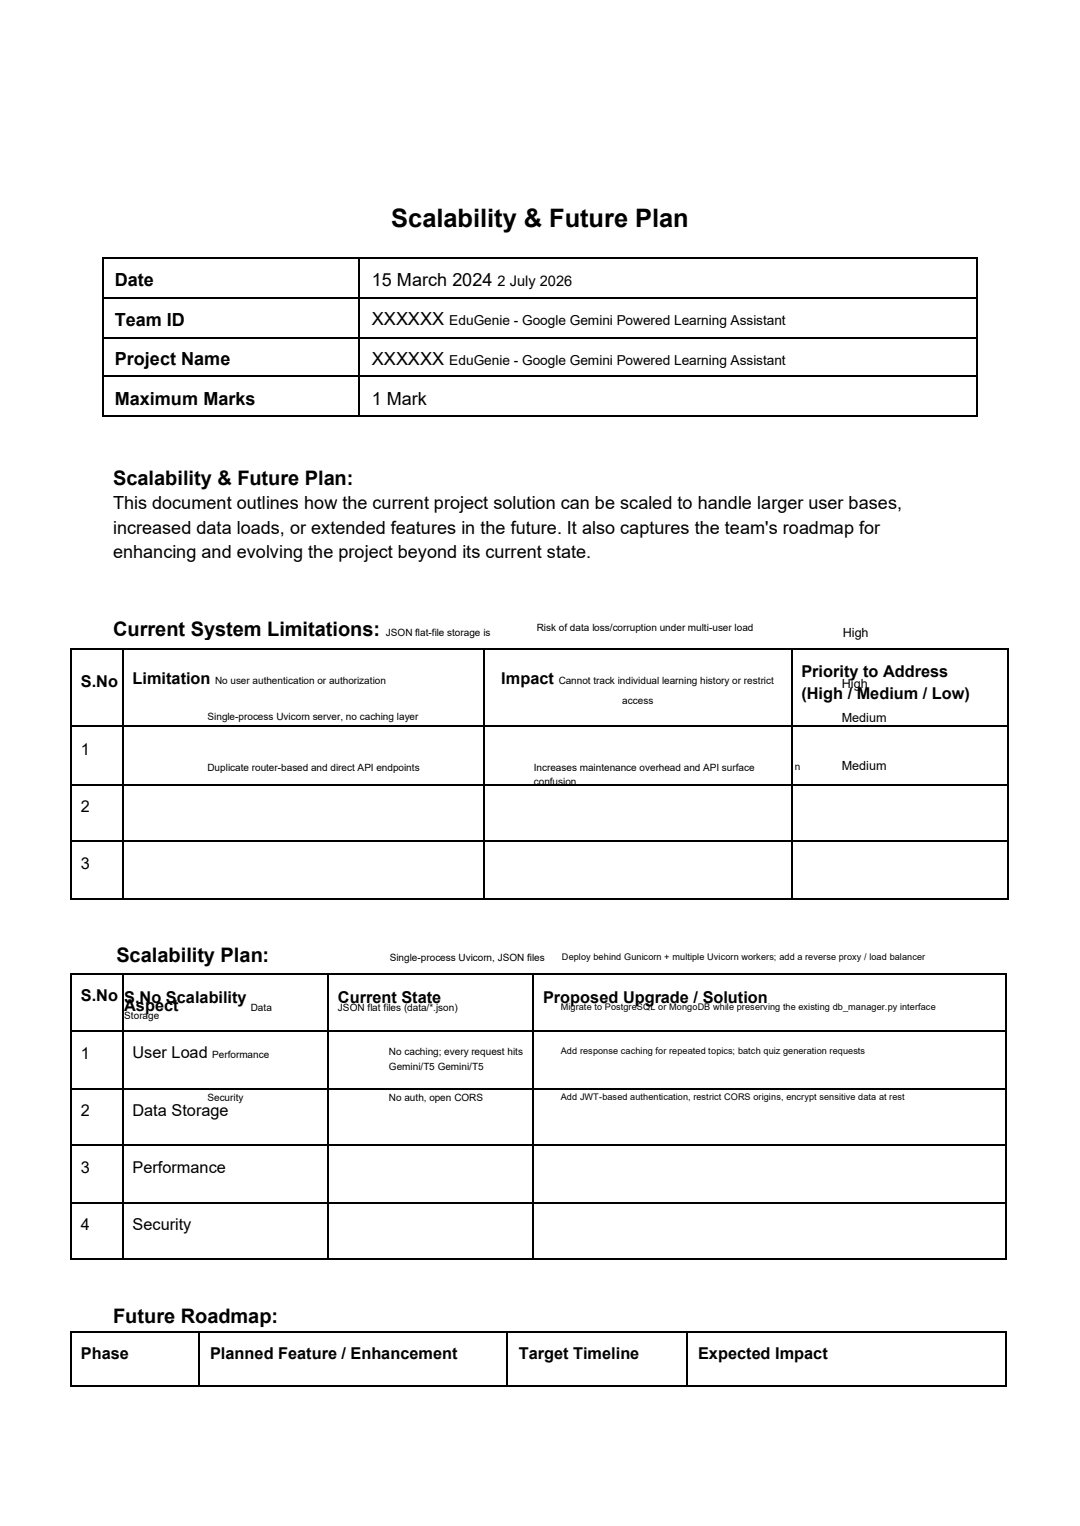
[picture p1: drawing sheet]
<svg xmlns="http://www.w3.org/2000/svg" width="210mm" height="297mm" viewBox="0 0 210 297" stroke-linecap="round" stroke-linejoin="round" font-family="sans-serif">
<defs><g id="words">
<text font-size="5" x="76.2" y="44.2">Scalability &amp; Future Plan</text>
<g font-size="3.9">
<text x="22" y="94.3">Scalability &amp; Future Plan:</text>
<text x="22" y="123.8">Current System Limitations:</text>
<text x="22.7" y="187.3">Scalability Plan:</text>
<text x="22" y="257.5">Future Roadmap:</text>
</g>
<g font-size="3.5">
<text x="22.4" y="55.8">Date</text>
<text x="72.4" y="55.6">15 March 2024</text>
<text x="22.4" y="63.4">Team ID</text>
<text x="72.4" y="63.3">XXXXXX</text>
<text x="22.4" y="71.1">Project Name</text>
<text x="72.4" y="71">XXXXXX</text>
<text x="22.4" y="78.7">Maximum Marks</text>
<text x="72.4" y="78.7">1 Mark</text>
<text x="22" y="99.2">This document outlines how the current project solution can be scaled to handle larger user bases,</text>
<text x="22" y="103.9">increased data loads, or extended features in the future. It also captures the team's roadmap for</text>
<text x="22" y="108.7">enhancing and evolving the project beyond its current state.</text>
</g>
<g font-size="3.2">
<text x="156" y="131.8">Priority to Address</text>
<text x="15.7" y="133.7">S.No</text>
<text x="25.8" y="133.1">Limitation</text>
<text x="97.6" y="133.1">Impact</text>
<text x="156" y="136.1">(High / Medium / Low)</text>
<text x="15.7" y="146.9">1</text>
<text x="15.7" y="158.1">2</text>
<text x="15.7" y="169.1">3</text>
<text x="15.7" y="194.9">S.No</text>
<text x="24.2" y="195.3">S.No Scalability</text>
<text x="24.2" y="196.8">Aspect</text>
<text x="65.8" y="195.3">Current State</text>
<text x="105.7" y="195.3">Proposed Upgrade / Solution</text>
<text x="15.7" y="206.1">1</text>
<text x="25.8" y="206">User Load</text>
<text x="15.7" y="217.2">2</text>
<text x="25.8" y="217.2">Data Storage</text>
<text x="15.7" y="228.3">3</text>
<text x="25.8" y="228.3">Performance</text>
<text x="15.7" y="239.4">4</text>
<text x="25.8" y="239.4">Security</text>
<text x="15.7" y="264.5">Phase</text>
<text x="40.9" y="264.5">Planned Feature / Enhancement</text>
<text x="101" y="264.5">Target Timeline</text>
<text x="135.9" y="264.5">Expected Impact</text>
</g>
<text font-size="2.8" x="96.9" y="55.6">2 July 2026</text>
<g font-size="2.7">
<text x="87.5" y="63.3">EduGenie - Google Gemini Powered Learning Assistant</text>
<text x="87.5" y="71">EduGenie - Google Gemini Powered Learning Assistant</text>
</g>
<g font-size="2.5">
<text x="164.1" y="124">High</text>
<text x="163.9" y="134">High</text>
<text x="163.9" y="140.6">Medium</text>
<text x="163.9" y="149.8">Medium</text>
</g>
<g font-size="1.9">
<text x="75.1" y="123.8">JSON flat-file storage is</text>
<text x="104.5" y="122.9">Risk of data loss/corruption under multi-user load</text>
<text x="22" y="128.2">not safe under concurrent writes</text>
<text x="41.9" y="133.1">No user authentication or authorization</text>
<text x="108.8" y="133.1">Cannot track individual learning history or restrict</text>
<text x="121.1" y="137.1">access</text>
<text x="40.4" y="140.2">Single-process Uvicorn server, no caching layer</text>
<text x="154.7" y="149.8">n</text>
<text x="40.4" y="150.1">Duplicate router-based and direct API endpoints</text>
<text x="103.9" y="150.1">Increases maintenance overhead and API surface</text>
<text x="103.9" y="152.8">confusion</text>
<text x="75.9" y="187.1">Single-process Uvicorn, JSON files</text>
<text x="48.8" y="196.8">Data</text>
<text x="65.8" y="196.8">JSON flat files (data/*.json)</text>
<text x="24.2" y="198.4">Storage</text>
<text x="41.3" y="206">Performance</text>
<text x="75.7" y="205.4">No caching; every request hits</text>
<text x="75.7" y="208.3">Gemini/T5 Gemini/T5</text>
<text x="40.4" y="214.4">Security</text>
<text x="75.7" y="214.2">No auth, open CORS</text>
</g>
<g font-size="1.8">
<text x="109.4" y="187">Deploy behind Gunicorn + multiple Uvicorn workers; add a reverse proxy / load balancer</text>
<text x="109.2" y="196.7">Migrate to PostgreSQL or MongoDB while preserving the existing db_manager.py interface</text>
<text x="109.2" y="205.3">Add response caching for repeated topics; batch quiz generation requests</text>
<text x="109.2" y="214.1">Add JWT-based authentication, restrict CORS origins, encrypt sensitive data at rest</text>
</g>
</g></defs>
<g fill="#000">
<path d="M19.9 50.1h.4v.4h-.4z" fill-rule="evenodd"/>
<path d="M19.9 50.1h.4v.4h-.4z" fill-rule="evenodd"/>
<path d="M19.9 57.9h.4v.3h-.4z" fill-rule="evenodd"/>
<path d="M69.7 50.1h.3v.4h-.3z" fill-rule="evenodd"/>
<path d="M69.7 57.9h.3v.3h-.3z" fill-rule="evenodd"/>
<path d="M190 50.1h.4v.4h-.4z" fill-rule="evenodd"/>
<path d="M190 50.1h.4v.4h-.4z" fill-rule="evenodd"/>
<path d="M190 57.9h.4v.3h-.4z" fill-rule="evenodd"/>
<path d="M19.9 65.6h.4v.4h-.4z" fill-rule="evenodd"/>
<path d="M19.9 73h.4v.4h-.4z" fill-rule="evenodd"/>
<path d="M69.7 65.6h.3v.4h-.3z" fill-rule="evenodd"/>
<path d="M69.7 73h.3v.4h-.3z" fill-rule="evenodd"/>
<path d="M190 65.6h.4v.4h-.4z" fill-rule="evenodd"/>
<path d="M190 73h.4v.4h-.4z" fill-rule="evenodd"/>
<path d="M19.9 80.8h.4v.4h-.4z" fill-rule="evenodd"/>
<path d="M19.9 80.8h.4v.4h-.4z" fill-rule="evenodd"/>
<path d="M69.7 80.8h.3v.4h-.3z" fill-rule="evenodd"/>
<path d="M190 80.8h.4v.4h-.4z" fill-rule="evenodd"/>
<path d="M190 80.8h.4v.4h-.4z" fill-rule="evenodd"/>
</g>
<g fill="none" stroke="#000" stroke-width=".34">
<path d="M20.1 50.5v7.4M20.1 58.2v7.4M20.3 50.3h49.4M20.3 58h49.4M69.9 50.5v7.4M69.9 58.2v7.4M70 50.3h120M70 58h120M190.2 50.5v7.4M190.2 58.2v7.4M20.1 66v7M20.1 73.4v7.4"/>
<path d="M20.3 65.8h49.4M20.3 73.2h49.4M69.9 66v7M69.9 73.4v7.4M70 65.8h120M70 73.2h120M190.2 66v7M190.2 73.4v7.4M20.3 81h49.4M70 81h120"/>
</g>
<g fill="#fff">
<path d="M10.9 119.3h85.4v6.4h-85.4z" fill-rule="evenodd"/>
<path d="M10.9 119.3h85.4v5.3h-85.4z" fill-rule="evenodd"/>
<path d="M10.9 124.6h85.4v1.1h-85.4z" fill-rule="evenodd"/>
<path d="M96.3 119.3h58.6v6.4h-58.6z" fill-rule="evenodd"/>
<path d="M96.3 119.3h58.6v4.1h-58.6z" fill-rule="evenodd"/>
<path d="M154.9 119.3h34.6v6.4h-34.6z" fill-rule="evenodd"/>
<path d="M154.9 119.3h34.6v5.3h-34.6z" fill-rule="evenodd"/>
</g>
<g fill="#000">
<path d="M13.6 126.1h.3v.3h-.3z" fill-rule="evenodd"/>
<path d="M13.6 126.1h.3v.3h-.3z" fill-rule="evenodd"/>
<path d="M23.8 126.1h.4v.3h-.4z" fill-rule="evenodd"/>
<path d="M94 126.1h.4v.3h-.4z" fill-rule="evenodd"/>
<path d="M154 126.1h.4v.3h-.4z" fill-rule="evenodd"/>
<path d="M196 126.1h.3v.3h-.3z" fill-rule="evenodd"/>
<path d="M196 126.1h.3v.3h-.3z" fill-rule="evenodd"/>
<path d="M13.6 141.2h.3v.4h-.3z" fill-rule="evenodd"/>
<path d="M13.6 152.6h.3v.3h-.3z" fill-rule="evenodd"/>
<path d="M23.8 141.2h.4v.4h-.4z" fill-rule="evenodd"/>
<path d="M23.8 152.6h.4v.3h-.4z" fill-rule="evenodd"/>
<path d="M94 141.2h.4v.4h-.4z" fill-rule="evenodd"/>
<path d="M94 152.6h.4v.3h-.4z" fill-rule="evenodd"/>
<path d="M154 141.2h.4v.4h-.4z" fill-rule="evenodd"/>
<path d="M154 152.6h.4v.3h-.4z" fill-rule="evenodd"/>
<path d="M196 141.2h.3v.4h-.3z" fill-rule="evenodd"/>
<path d="M196 152.6h.3v.3h-.3z" fill-rule="evenodd"/>
<path d="M13.6 163.5h.3v.3h-.3z" fill-rule="evenodd"/>
<path d="M13.6 174.8h.3v.3h-.3z" fill-rule="evenodd"/>
<path d="M13.6 174.8h.3v.3h-.3z" fill-rule="evenodd"/>
<path d="M23.8 163.5h.4v.3h-.4z" fill-rule="evenodd"/>
<path d="M23.8 174.8h.4v.3h-.4z" fill-rule="evenodd"/>
<path d="M94 163.5h.4v.3h-.4z" fill-rule="evenodd"/>
<path d="M94 174.8h.4v.3h-.4z" fill-rule="evenodd"/>
<path d="M154 163.5h.4v.3h-.4z" fill-rule="evenodd"/>
<path d="M154 174.8h.4v.3h-.4z" fill-rule="evenodd"/>
<path d="M196 163.5h.3v.3h-.3z" fill-rule="evenodd"/>
<path d="M196 174.8h.3v.3h-.3z" fill-rule="evenodd"/>
<path d="M196 174.8h.3v.3h-.3z" fill-rule="evenodd"/>
</g>
<g fill="none" stroke="#000" stroke-width=".34">
<path d="M13.8 126.4v14.8M13.9 126.3h9.9M24 126.4v14.8M24.2 126.3h69.8M94.2 126.4v14.8M94.4 126.3h59.6M154.2 126.4v14.8M154.4 126.3h41.6M196.2 126.4v14.8M13.8 141.6v11M13.8 152.9v10.6M13.9 141.4h9.9"/>
<path d="M13.9 152.7h9.9M24 141.6v11M24 152.9v10.6M24.2 141.4h69.8M24.2 152.7h69.8M94.2 141.6v11M94.2 152.9v10.6M94.4 141.4h59.6M94.4 152.7h59.6M154.2 141.6v11M154.2 152.9v10.6M154.4 141.4h41.6"/>
<path d="M154.4 152.7h41.6M196.2 141.6v11M196.2 152.9v10.6M13.8 163.8v11M13.9 163.6h9.9M13.9 174.9h9.9M24 163.8v11M24.2 163.6h69.8M24.2 174.9h69.8M94.2 163.8v11M94.4 163.6h59.6M94.4 174.9h59.6"/>
<path d="M154.2 163.8v11M154.4 163.6h41.6M154.4 174.9h41.6M196.2 163.8v11"/>
</g>
<g fill="#fff">
<path d="M10.9 182.7h53.3v6.5h-53.3z" fill-rule="evenodd"/>
<path d="M10.9 182.7h53.3v5.4h-53.3z" fill-rule="evenodd"/>
<path d="M64.2 182.7h43.4v6.5h-43.4z" fill-rule="evenodd"/>
<path d="M64.2 182.7h43.4v5h-43.4z" fill-rule="evenodd"/>
<path d="M107.6 182.7h87.9v6.5h-87.9z" fill-rule="evenodd"/>
<path d="M107.6 182.7h87.9v4.8h-87.9z" fill-rule="evenodd"/>
</g>
<g fill="#000">
<path d="M13.6 189.5h.3v.3h-.3z" fill-rule="evenodd"/>
<path d="M13.6 189.5h.3v.3h-.3z" fill-rule="evenodd"/>
<path d="M23.8 189.5h.4v.3h-.4z" fill-rule="evenodd"/>
<path d="M63.7 189.5h.3v.3h-.3z" fill-rule="evenodd"/>
<path d="M103.6 189.5h.3v.3h-.3z" fill-rule="evenodd"/>
<path d="M195.7 189.5h.3v.3h-.3z" fill-rule="evenodd"/>
<path d="M195.7 189.5h.3v.3h-.3z" fill-rule="evenodd"/>
<path d="M13.6 200.4h.3v.4h-.3z" fill-rule="evenodd"/>
<path d="M13.6 211.7h.3v.4h-.3z" fill-rule="evenodd"/>
<path d="M23.8 200.4h.4v.4h-.4z" fill-rule="evenodd"/>
<path d="M23.8 211.7h.4v.4h-.4z" fill-rule="evenodd"/>
<path d="M63.7 200.4h.3v.4h-.3z" fill-rule="evenodd"/>
<path d="M63.7 211.7h.3v.4h-.3z" fill-rule="evenodd"/>
<path d="M103.6 200.4h.3v.4h-.3z" fill-rule="evenodd"/>
<path d="M103.6 211.7h.3v.4h-.3z" fill-rule="evenodd"/>
<path d="M195.7 200.4h.3v.4h-.3z" fill-rule="evenodd"/>
<path d="M195.7 211.7h.3v.4h-.3z" fill-rule="evenodd"/>
<path d="M13.6 222.7h.3v.3h-.3z" fill-rule="evenodd"/>
<path d="M13.6 234h.3v.3h-.3z" fill-rule="evenodd"/>
<path d="M23.8 222.7h.4v.3h-.4z" fill-rule="evenodd"/>
<path d="M23.8 234h.4v.3h-.4z" fill-rule="evenodd"/>
<path d="M63.7 222.7h.3v.3h-.3z" fill-rule="evenodd"/>
<path d="M63.7 234h.3v.3h-.3z" fill-rule="evenodd"/>
<path d="M103.6 222.7h.3v.3h-.3z" fill-rule="evenodd"/>
<path d="M103.6 234h.3v.3h-.3z" fill-rule="evenodd"/>
<path d="M195.7 222.7h.3v.3h-.3z" fill-rule="evenodd"/>
<path d="M195.7 234h.3v.3h-.3z" fill-rule="evenodd"/>
<path d="M13.6 244.9h.3v.4h-.3z" fill-rule="evenodd"/>
<path d="M13.6 244.9h.3v.4h-.3z" fill-rule="evenodd"/>
<path d="M13.6 259h.3v.4h-.3z" fill-rule="evenodd"/>
<path d="M13.6 259h.3v.4h-.3z" fill-rule="evenodd"/>
<path d="M23.8 244.9h.4v.4h-.4z" fill-rule="evenodd"/>
<path d="M38.7 259h.3v.4h-.3z" fill-rule="evenodd"/>
<path d="M63.7 244.9h.3v.4h-.3z" fill-rule="evenodd"/>
<path d="M98.6 259h.4v.4h-.4z" fill-rule="evenodd"/>
<path d="M103.6 244.9h.3v.4h-.3z" fill-rule="evenodd"/>
<path d="M133.5 259h.4v.4h-.4z" fill-rule="evenodd"/>
<path d="M195.7 244.9h.3v.4h-.3z" fill-rule="evenodd"/>
<path d="M195.7 244.9h.3v.4h-.3z" fill-rule="evenodd"/>
<path d="M195.7 259h.3v.4h-.3z" fill-rule="evenodd"/>
<path d="M195.7 259h.3v.4h-.3z" fill-rule="evenodd"/>
<path d="M13.6 269.6h.3v.4h-.3z" fill-rule="evenodd"/>
<path d="M13.6 269.6h.3v.4h-.3z" fill-rule="evenodd"/>
<path d="M38.7 269.6h.3v.4h-.3z" fill-rule="evenodd"/>
<path d="M98.6 269.6h.4v.4h-.4z" fill-rule="evenodd"/>
<path d="M133.5 269.6h.4v.4h-.4z" fill-rule="evenodd"/>
<path d="M195.7 269.6h.3v.4h-.3z" fill-rule="evenodd"/>
<path d="M195.7 269.6h.3v.4h-.3z" fill-rule="evenodd"/>
</g>
<g fill="none" stroke="#000" stroke-width=".34">
<path d="M13.8 189.8v10.6M13.9 189.7h9.9M24 189.8v10.6M24.2 189.7h39.5M63.9 189.8v10.6M64 189.7h39.6M103.7 189.8v10.6M103.9 189.7h91.8M195.8 189.8v10.6M13.8 200.8v10.9M13.8 212.1v10.6M13.9 200.6h9.9"/>
<path d="M13.9 211.9h9.9M24 200.8v10.9M24 212.1v10.6M24.2 200.6h39.5M24.2 211.9h39.5M63.9 200.8v10.9M63.9 212.1v10.6M64 200.6h39.6M64 211.9h39.6M103.7 200.8v10.9M103.7 212.1v10.6M103.9 200.6h91.8"/>
<path d="M103.9 211.9h91.8M195.8 200.8v10.9M195.8 212.1v10.6M13.8 223v11M13.8 234.3v10.6M13.9 222.8h9.9M13.9 234.1h9.9M24 223v11M24 234.3v10.6M24.2 222.8h39.5M24.2 234.1h39.5M63.9 223v11"/>
<path d="M63.9 234.3v10.6M64 222.8h39.6M64 234.1h39.6M103.7 223v11M103.7 234.3v10.6M103.9 222.8h91.8M103.9 234.1h91.8M195.8 223v11M195.8 234.3v10.6M13.8 259.4v10.2M13.9 245.1h9.9M13.9 259.2h24.8"/>
<path d="M24.2 245.1h39.5M38.8 259.4v10.2M39 259.2h59.6M64 245.1h39.6M98.8 259.4v10.2M99 259.2h34.5M103.9 245.1h91.8M133.7 259.4v10.2M133.9 259.2h61.8M195.8 259.4v10.2M13.9 269.8h24.8M39 269.8h59.6"/>
<path d="M99 269.8h34.5M133.9 269.8h61.8"/>
</g>
<use href="#words"/>
</svg>
